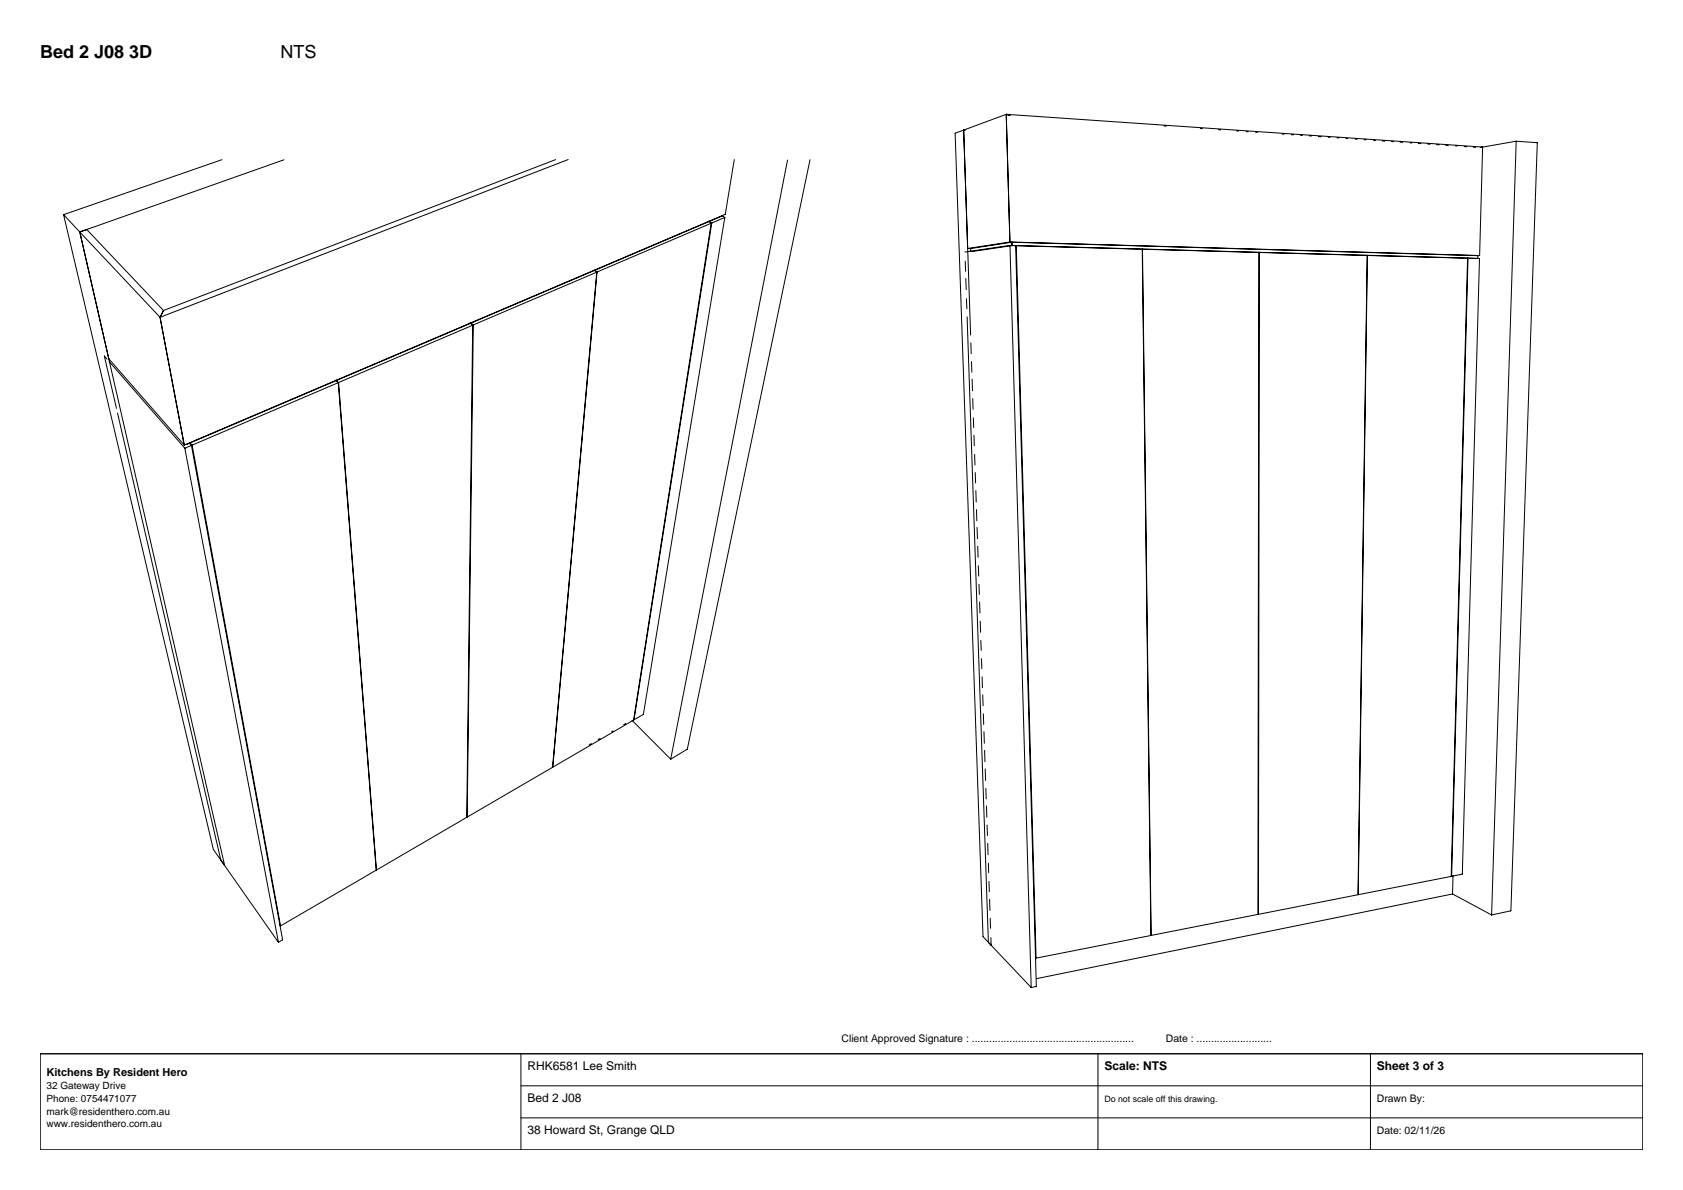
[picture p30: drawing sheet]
<svg xmlns="http://www.w3.org/2000/svg" width="420mm" height="297mm" viewBox="0 0 420 297" stroke-linecap="round" stroke-linejoin="round" font-family="sans-serif">
<defs><g id="words">
<g font-size="4.5">
<text x="10" y="14.4">Bed 2 J08 3D</text>
<text x="70" y="14.4">NTS</text>
</g>
<g font-size="3">
<text x="131.6" y="267">RHK6581 Lee Smith</text>
<text x="275.6" y="267">Scale: NTS</text>
<text x="343.6" y="267">Sheet 3 of 3</text>
<text x="131.6" y="275">Bed 2 J08</text>
<text x="131.6" y="283">38 Howard St, Grange QLD</text>
</g>
<text font-size="2.7" x="11.6" y="268.6">Kitchens By Resident Hero</text>
<g font-size="2.6">
<text x="210" y="260">Client Approved Signature : ........................................................</text>
<text x="291" y="260">Date : ..........................</text>
<text x="343.6" y="275">Drawn By:</text>
<text x="343.6" y="283">Date: 02/11/26</text>
</g>
<g font-size="2.5">
<text x="11.6" y="271.8">32 Gateway Drive</text>
<text x="11.6" y="275">Phone: 0754471077</text>
<text x="11.6" y="278.2">mark@residenthero.com.au</text>
<text x="11.6" y="281.4">www.residenthero.com.au</text>
</g>
<text font-size="2.2" x="275.6" y="275">Do not scale off this drawing.</text>
</g></defs>
<g fill="none" stroke="#000" stroke-width=".25">
<path d="M55.4 39.9l-39.5 13.7M70.9 39.9l-51 18M138.7 39.8l-97.9 37.7M141.8 39.8l-101.9 39.4M183.2 39.8l-2.2 13.7-135 57.6M196.5 39.9l-29.1 149.6M202.1 39.9l-30.6 147.1-4.1 2.5M240.5 32.5l-2.1 .8 6.9 200.5 12 12.7M240.5 32.5l1.7 51.1M240.5 32.5h.4M251.1 28.5l.9 .3M251.1 28.5l118.9 8.2"/>
<path d="M251.1 28.5l.9 31.9M251.1 28.5l-10.6 4M290.5 31.5h.5M299.6 32.1h.4M304.1 32.4h.5M308.6 32.7h.5M311 32.9h.4M313.3 33h.5M320 33.5h.4M322.3 33.6l.4 .1M324.5 33.8h.5M326.8 33.9l.4 .1"/>
<path d="M329 34.1h.7M331.5 34.3h.4M333.7 34.4h.4M335.9 34.6h.4M338.3 34.7l.4 .1M340.4 34.9h.5M342.8 35l.4 .1M344.9 35.2h.7M347.3 35.3l.4 .1M349.4 35.5h.6M351.9 35.7h.4M354 35.8l.6 .1"/>
<path d="M356.3 36h.6M358.5 36.1h.6M360.8 36.3h.6M363.2 36.4l.4 .1M365.4 36.6h.6M367.6 36.7l.6 .1M370 36.7l-.4 .1M370 36.7l-.8 27.1-117.2-3.4M378.4 35.2l5.2 .4-6.6 191.7-4.8 1.1M378.4 35.2l-8.8 1.6M378.4 35.2l-6.2 193.2M15.9 53.6l37.3 158.4 16.3 23.2"/>
<path d="M15.9 53.6l24 25.6M19.9 57.9l36.2 158.1M19.9 57.9l1.7-.6 19.2 20.2M19.9 57.9l7.3 31.7 18.8 21.5M176.8 55.2l.7 .5M176.9 55.2l.7 .5M177.5 55.7l-28.5 12.2M177.5 55.7l-19.4 124-20.2 11.8 11.1-123.6M180.2 53.8l.7 .5M180.3 53.9l-133.7 57M180.9 54.3l-20.3 124-2.4 1.4 19.4-124M180.9 54.3l-3.3 1.4"/>
<path d="M39.9 79.2l6.1 31.9M40.8 77.5l-.9 1.7M148.3 67.4l.6 .5M148.5 67.5l.5 .4M148.9 67.9l-11 123.6-21.3 12.4 1.5-122.8M148.9 67.9l-30.8 13.2M240.9 65.2l.1 2.5M241 69.5l.1 2.8M241.2 74.6l.1 2.5M241.3 79.1l5.4 156.1M252 60.4l-10.5 1.6h.7M252 61.2l1.5 .1 5.1 184.9-1.3 .3"/>
<path d="M252 61.2l-11.2 1.7M252 61.2l5.3 185.3M252.5 60.5l116.3 3.3v.7l-116.2-3.2M252.5 60.5l.1 .8M252.5 60.5l-10.3 1.5v.6M252.6 61.3l-10.1 1.5M285 62.2l2.2 171.3-28.6 5.6-5-177.8 60.5 1.7-.2 165.2-26.6 5.3-2.2-171.3M341.2 63.7l-2.3 159.6-24.9 4.9 .3-165.2 51.9 1.4-4 154.3-23.2 4.6 2.2-159.6M366.3 64.4l2.9 .1-4.3 153.7-2.6 .5zM26.7 89.6l-.7-.7 3.1 13M27.2 90.2l18.9 21.7M83.8 94.8l.7 .7"/>
<path d="M83.9 95l.5 .5M84.4 95.5l9.5 121.7-23.9 13.9M84.4 95.5l-36.5 15.6M117.3 80.6l.7 .6M117.5 80.6l.6 .5M118 81.2l-1.5 122.8-22.6 13.1-9.4-121.6M118 81.2l-33.5 14.3M242.3 85.6l.1 2.7M242.4 90.2l.1 2.7M242.6 94.6l.1 2.9M242.7 99.5l.1 2.6M29.3 103.1l25.8 111.6"/>
<path d="M46.1 111.9l23.4 123.3M47.3 110.7l.5 .5M47.5 110.5l.4 .6M47.8 111.2l22.7 123.4-1 .6M47.8 111.2l-1.7 .7M47.9 111.1l22.1 120M242.9 104.3l.1 2.4M243.1 108.6v2.7M243.2 113.4l.1 2.6M243.4 117.9l.1 2.7M243.5 122.4l.1 2.9M243.7 127.2l.1 2.8"/>
<path d="M243.8 131.6l.1 2.9M244 136.3l.1 2.8M244.1 141.2l.1 2.6M244.3 145.8l.1 2.6M244.5 150.2l.1 2.8M244.6 155l.1 2.8M244.8 159.9l.1 2.4M157.7 179.8l9.7 9.7M244.9 164.4l.1 2.5M245.1 168.9l.1 2.7M245.2 173.4l.1 2.7M245.4 178.1l.1 2.7"/>
<path d="M147.6 185.6l-.5 .3M149.8 184.3l-.5 .3M153 182.4l-.4 .2M156.2 180.6l-.5 .3M245.6 182.6v2.9M245.7 187.3l.1 2.9M245.9 191.9l.1 2.9M246 196.8l.1 2.6M246.2 201.1l.1 2.9M246.3 205.9l.1 2.6M246.5 210.5l.1 2.8M246.7 215.5v2.3"/>
<path d="M246.8 220l.1 2.5M362.6 218.6l-.1 4.5-103.9 21.2M69.8 230.8l.2 .3M247 224.5v2.7M247.1 229.1l.1 2.6M247.3 234v1.9M362.6 223.2l9.6 5.2"/>
</g>
<path d="M10 263h400v24h-400z" fill="#fff" stroke="#000" stroke-width=".35"/>
<path d="M130 263v24M130 271h280M130 279h280M274 263v24M342 263v24" fill="none" stroke="#000" stroke-width=".25"/>
<use href="#words"/>
</svg>
